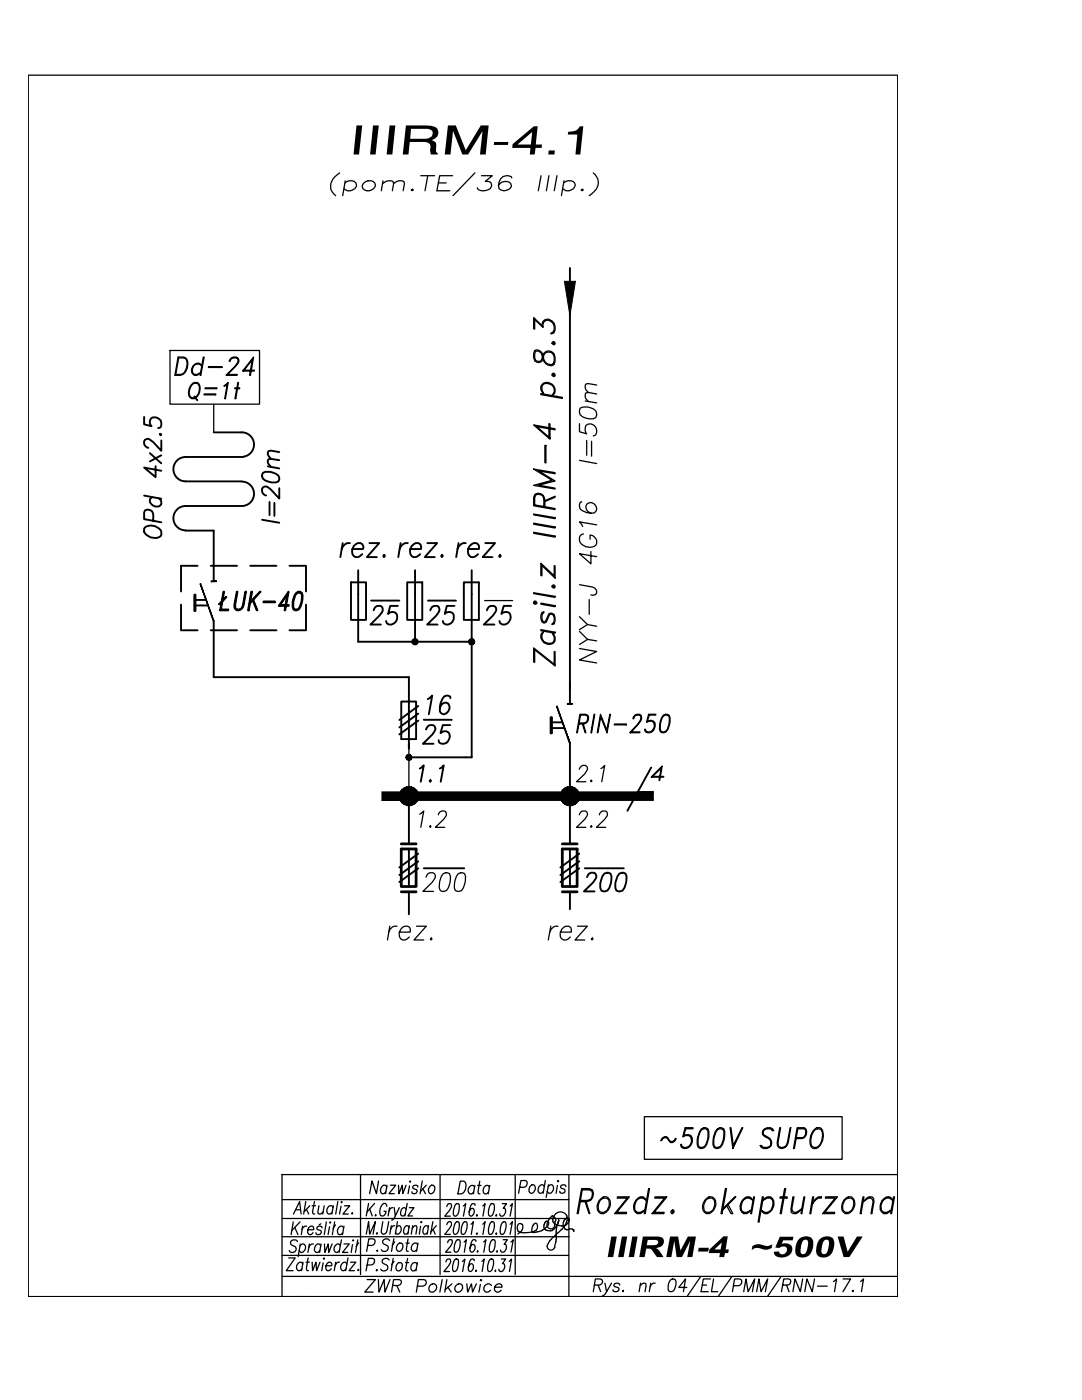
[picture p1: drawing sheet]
<svg xmlns="http://www.w3.org/2000/svg" width="216mm" height="279mm" viewBox="0 0 216 279" stroke-linecap="round" stroke-linejoin="round" font-family="sans-serif">
<!-- layer: 0 -->
<g fill="none" stroke="#000" stroke-width=".25">
<path d="M5.6 15h173.5v243.8h-173.5zM67.8 34.5a3.1 3.1 0 0 0-1.8 3.3l1 1.2M68.8 36.5a1.32 1.32 0 0 1 2.3 .4 1.5 1.5 0 0 1-2.5 .7M68.9 36.1l-.5 2.9M72.6 36.5a1.32 1.32 0 0 1 2.3 .4 1.5 1.5 0 0 1-2.5 .7l-.1-.7zM76.3 36.6a1.89 1.89 0 0 1 2.1-.4l.1 .4-.2 1.5M76.4 36.1l-.3 2M78.5 36.6a1.81 1.81 0 0 1 2.1-.4l.1 .4-.3 1.5M82.1 37.9l.2-.1 .2 .1-.3 .2zM84 35.1h2.7M85.4 35.1l-.6 3M87.5 36.5h1.5"/>
<path d="M90.3 35.1h-2.6l-.5 3h2.6M94.8 34.5l-4.4 4.5M96.1 35.1h2.1l-1.4 1.1 1 .1a.87 .87 0 0 1 0 1.3 1.75 1.75 0 0 1-2.6-.1M102.1 35.5l-.1-.3a1.76 1.76 0 0 0-2.5 1.9 1.17 1.17 0 0 0 1.8 .8l.4-.3 .3-.5a1.19 1.19 0 0 0-1.8-.8l-.7 .8M108 35.1l-.6 3M109.5 35.1l-.5 3M111.1 35.1l-.5 3M112.5 36.5a1.35 1.35 0 0 1 2.3 .4 1.52 1.52 0 0 1-2.5 .7M112.5 36.1l-.5 2.9M116 37.9l.2-.1 .2 .1-.3 .2zM118.4 34.5a2.48 2.48 0 0 1-.4 4.2l-.4 .3M33.9 69.9h17.9v10.8h-17.9z"/>
<path d="M35.5 71.3h1.1a1.21 1.21 0 0 1 .9 1.4 2.04 2.04 0 0 1-2.6 2.2zM35.7 71.4h.9l.5 .2a2.36 2.36 0 0 1-.6 3l-.5 .1h-.9zM38.2 76.8a.94 .94 0 0 1 1.6 0 2.3 2.3 0 0 1-1 2.8 1 1 0 0 1-1.2-1.3l.1-.7zM38.5 76.6l.4-.1 .7 .1a1.94 1.94 0 0 1-.9 2.8l-.7-.2a2.09 2.09 0 0 1 .5-2.6zM38.5 73a.98 .98 0 0 1 1.8 0 1.16 1.16 0 0 0-1.6 0 1.16 1.16 0 0 0-.1 1.6l.2 .1h.5l.7-.3a.98 .98 0 0 1-1.3 .4 .98 .98 0 0 1-.4-1.3zM38.7 79.1l.7 .8h-.1zM40.6 71.3h.1l-.6 3.6h-.2zM40.7 78.6h2.4l-.1 .2h-2.3zM41 77.4h2.3l-.1 .2h-2.3zM41.6 73.2h2.7v.1h-2.7zM44.7 76.9l.8-.6-.5 3.3h-.2l.6-3-.7 .5zM45.3 74.7h2v.2h-2.2l1.7-1.7a1.46 1.46 0 0 0 .6-1.6l-.3-.2h-.6l-.3 .2-.3 .5h-.2a1.06 1.06 0 0 1 1.9-.5 1.3 1.3 0 0 1-.6 1.6l-1.7 1.7"/>
<path d="M46.9 77.4h.9v.2h-1zM47.5 76.3h.1l-.6 3.3h-.1zM48.6 73.9h2.2l-.1 .2h-2.3l2.2-2.8-.6 3.6h-.2l.5-3.1-1.7 2.3M106.5 63.6l1.8 1.7 .2-1.2 .6-.2M106.7 69.9l-.2 .6v.8l.2 .7a.96 .96 0 0 0 1.6-.3l.2-.8a1.08 1.08 0 0 1 1.9-.3l.2 .7v.8l-.2 .6a1.58 1.58 0 0 1-2.1-1.8 1.24 1.24 0 0 0-1.6-1zM106.7 70.2a1.02 1.02 0 0 1 1.4 .6 2.13 2.13 0 0 0 1.9 2.2l.4-.1a1.88 1.88 0 0 0-.4-2.8 1.19 1.19 0 0 0-1.7 .8l-.4 1.1-.4 .2-.8-.4M106.7 63.6v2.1l-.2-.1v-2.2l1.8 1.8M106.9 70l-.2 .6v.8l.2 .6M107.9 78.5l4.3 .8v.2l-4.3-.7zM108.1 76.8a1.55 1.55 0 0 1 2-.2 1.55 1.55 0 0 1 .5 2l-.4 .3a1.42 1.42 0 0 0 .1-1.9 1.42 1.42 0 0 0-2-.2l-.2 .3v.7l.4 .9a1.38 1.38 0 0 1-.4-1.9zM108.3 64.5l.4-.5a1.44 1.44 0 0 1 1.9 1M109.7 64a1.66 1.66 0 0 1 .7 2.3l-.4 .2v.1l.4-.1a1.64 1.64 0 0 0 .2-2 1.64 1.64 0 0 0-1.9-.7l-.4 .3-.2 1"/>
<path d="M110.2 74.6l.2-.1h.2l.2 .5-.2 .2-.2-.1zM110.2 68.3l.2-.1h.2l.2 .4-.2 .2h-.2zM110.2 70.4l.4 .6M110.4 74.7h.2v.2h-.2zM110.4 68.4h.2v.2h-.2zM110.6 72.3l-.4 .5M110.6 66l-.4 .5M119.1 78.6l-1.7-.3-.5 .1-.1 .8 .6 1M119.1 76.8l-1.7-.2h-.5a1.28 1.28 0 0 0 .5 1.7M42.6 80.7v5.6M106.5 93.6l4.3 .7v.2l-3.3-.5 3.3 2-3.3 .8 3.3 .6v.2l-4.3-.7 3.7-1zM108.7 99.9l2.1-.9v.2l-2.1 .9"/>
<path d="M108.7 88.9h.2v3.5l-.2-.1zM109.5 87.4v-2.8h.2v3l-3.2-2.8 4.3 .8v.2l-3.7-.7 2.6 2.3M115.6 84.6v1.6l1.5 .4a1.37 1.37 0 0 1 .1-1.9 1.37 1.37 0 0 1 1.6 .5 1.37 1.37 0 0 1-.1 1.7l-.3 .1M115.6 91.9l3.5 .6M115.8 81.5a2.79 2.79 0 0 1 3.1 .5 1.01 1.01 0 0 1-.5 1.6 3.2 3.2 0 0 1-2.6-.8l-.2-.5zM116.8 80l2.3 .4M117.1 87.9v3M118 88.1v2.9M96.7 119.9h5.6M106.5 118.3l4.3 .7v.2l-4.3-.7zM106.5 106.2l4.3 .8v.2l-4.3-.8zM106.5 104.4l4.3 .8v.2l-4.3-.8z"/>
<path d="M106.5 102.6l4.3 .7v.2l-4.3-.7zM107.9 112.4l2.7 2.5v-2h.2v2.5l-2.7-2.5v2h-.2zM108.5 101.1v-1.4l-.2-.7-.4-.3h-.6l-.4 .1-.2 .5v1.5l4.1 .7v.2l-4.3-.8v-1.6l.2-.6a1.24 1.24 0 0 1 1.3-.1 1.24 1.24 0 0 1 .7 1.1v1.4M110.2 116.9l.2-.2 .2 .1 .2 .4-.2 .2-.2-.1zM110.4 116.9h.2v.3l-.2-.1zM115.6 116.7l2.6 .5a.97 .97 0 0 1 .7 1.4l-.7 .2-.3-.1M116.1 100.1l-.3 .2a1.28 1.28 0 0 0 .5 1.7l.8 .3 .8 .1a1.06 1.06 0 0 0 1.2-1 1.06 1.06 0 0 0-1.2-1.1l-.5 .1a1.11 1.11 0 0 0-.5 1.2 1.11 1.11 0 0 0 1 .8M116.4 106.6l-.3 .1a1.28 1.28 0 0 0 .3 2.2 1.78 1.78 0 0 0 2.7-.4 1.44 1.44 0 0 0-1.4-1.7v.8M117.6 119.6v3M117.9 110.1v2.4l-2.3-2 3.5 .6M119.1 104.7l-3.5-.5 .7 .9M106.5 129.5l4.3 3.4v-2.8l-.2-.1v2.7"/>
<path d="M106.5 120.1l.2-.2 .2 .1 .2 .4-.4 .2zM106.7 129.6v2.6l-.2-.1v-2.8l4.3 3.4M106.7 120.2h.2v.2h-.2zM107.9 125.7l2.9 .5v.2l-2.9-.5zM107.9 120.4l2.9 .5v.2l-2.9-.5zM108.1 126.3l.4-.3a1.43 1.43 0 0 0-.1 1.9 1.43 1.43 0 0 0 2 .3l.2-.4v-.7l-.4-.8a1.25 1.25 0 0 1 .5 1.6 1.25 1.25 0 0 1-1.6 .6 1.55 1.55 0 0 1-1-2.2zM108.1 122.4l.4-.1v-.2l-.4 .1a1.59 1.59 0 0 0 .4 2.1l.4-.1 .8-1.7M108.1 123.9l.4 .2 .4-.1M108.3 122.3l-.2 .6v.6l.2 .6M108.7 124.2l.8-1.7 .5-.1 .6 .3 .2 .6-.2 1.2-.4 .1v-.2l.4-.1M109.5 122.7l.5-.1 .6 .3M110.4 122.7l.2 .6v.6l-.2 .6"/>
<path d="M115.6 129.4l3.5 .6-3.5 1.7 3.5 .6M115.6 126l1.6 1.6M115.6 123.1l1.6 1.5M119.1 127.9l-1.9-.3-1.6 1M119.1 125l-1.9-.4-1.6 1.1M81.6 149.4v9.5M115.5 144.3h1.1a1.03 1.03 0 0 0 .6-1.4l-.4-.2h-1l-.6 3.5h-.1l.6-3.6h1.2l.3 .1a1.15 1.15 0 0 1-.7 1.8h-1M115.6 153.5v-.1a.91 .91 0 0 1 1.4-.5 .72 .72 0 0 1 0 1.1l-.4 .5-1.6 1.5h1.9M116.2 144.5l.6 1.7h.1l-.5-1.7M117.8 155.9l.2-.2 .1 .2-.1 .1zM118.5 142.6h.2l-.7 3.6h-.1zM119.8 142.6l1.3 3.1 .6-3.1h.1l-.7 3.6-1.2-3.1-.6 3.1h-.1z"/>
<path d="M119.9 153.4l.8-.6-.6 3.2M122.6 144.5h2.4v.2h-2.4zM125.8 146.1h1.9l-.1 .1h-1.9l1.6-1.7a1.62 1.62 0 0 0 .5-1.6l-.2-.2h-.6l-.3 .2-.2 .5h-.2a.94 .94 0 0 1 .6-.8 .94 .94 0 0 1 1 .3 1.41 1.41 0 0 1-.5 1.6l-1.6 1.7M128.7 145.7l.4 .4M130.1 155h2.3v.1h-2.5l2.2-2.2-.5 2.9h-.1l.4-2.5-1.8 1.8M130.2 143.9a1.31 1.31 0 0 1-.4 2.2M130.6 144.7l-.2-.6a1.45 1.45 0 0 0-1.4 0l.4-1.5h1.5l-.1 .1h-1.2l-.4 1.2a.98 .98 0 0 1 1.2 0 .98 .98 0 0 1 .3 1.3 1.13 1.13 0 0 1-.8 1 1.13 1.13 0 0 1-1.2-.3l-.1-.3h.1l.1 .3 .9 .2 .4-.2 .4-.6M131.8 145.9l.4 .2 .7-.2M132.3 142.9l.5-.2 .7 .2M132.4 142.7l.4-.1 .7 .1a3.3 3.3 0 0 1-.6 3.4l-.4 .1-.7-.1a3.6 3.6 0 0 1 .6-3.4zM132.5 142.7a3.6 3.6 0 0 0-.6 3.4M133.4 142.7a3.6 3.6 0 0 1-.6 3.4"/>
<path d="M83.7 162.5l.9-.6-.6 3.2M85 175.1a1.01 1.01 0 0 1 .7-.9 1.01 1.01 0 0 1 1.1 .3 1.55 1.55 0 0 1-.6 1.6l-1.8 1.8h2.1M85.9 164.8l.1 .2-.2 .1-.1-.1zM87.5 162.6a.86 .86 0 0 1 .6-.7 .86 .86 0 0 1 .9 .3 1.16 1.16 0 0 1-.5 1.3l-1.6 1.6h1.8M88.4 174.3l.6-.1 .7 .1a3.7 3.7 0 0 1-.6 3.4l-.5 .2-.7-.2a3.7 3.7 0 0 1 .5-3.4zM91.5 174.3l.5-.1 .7 .1a3.7 3.7 0 0 1-.6 3.4l-.5 .2-.7-.2a3.7 3.7 0 0 1 .6-3.4zM115.6 162.6l.4-.6 .8-.1a.72 .72 0 0 1 .2 1.2l-2 2h1.9M117.8 165l.2-.2 .1 .2-.1 .1zM119.6 162.6v-.1a.95 .95 0 0 1 1.4-.5 .83 .83 0 0 1 0 1.1l-2 2h1.9M77.8 184.8l-.5 2.8M79.2 184.8a1.45 1.45 0 0 0-1.6 1.2M79.7 186h2.1a.87 .87 0 0 0-.5-1.2 1.51 1.51 0 0 0-1.6 1 1.51 1.51 0 0 0 .6 1.8h.5l.9-.6"/>
<path d="M83.1 184.8h2l-2.5 2.8h2M85.9 187.4l.2-.2 .1 .2-.2 .2zM109.9 184.8l-.5 2.8M111.4 184.8a1.45 1.45 0 0 0-1.7 1.2M111.8 186h2.2a.87 .87 0 0 0-.5-1.2 1.57 1.57 0 0 0-1.5 .9 1.57 1.57 0 0 0 .1 1.7 1.15 1.15 0 0 0 1.7-.4M115.2 184.8h2l-2.5 2.8h2M118 187.4l.2-.2 .1 .2-.2 .2zM56.3 239.4h57.2M61 239.8l-.4 2.5M62.8 239.8l-.4 2v.4l.4 .1M67.4 239.8l-.4 2.5M68.1 239.9l.1-.1v.2z"/>
<path d="M71.9 234.4v20M75.5 235.7l-.4 2.5-.9-2.5-.4 2.5M77.1 236.9l-.3-.4a.97 .97 0 0 0-.8 .7 .97 .97 0 0 0 .3 1h.3l.4-.4M77.2 236.5l-.3 1.7M77.9 236.5h1.1l-1.4 1.7h1.1M79.5 236.5l.1 1.7 .7-1.7 .1 1.7 .6-1.7M81.7 236.7l-.3 1.5M81.9 235.7l-.1 .2v-.1zM83.4 236.9l-.1-.2a.55 .55 0 0 0-.6-.1 .55 .55 0 0 0-.3 .5l.8 .4a.58 .58 0 0 1-.2 .7 .58 .58 0 0 1-.8-.1v-.3M84.3 235.7l-.5 2.5M84.4 237.3l.5 .9M85.1 236.5l-1.2 1.3"/>
<path d="M85.9 236.7l.5-.2a.97 .97 0 0 1 .3 1.1 .97 .97 0 0 1-.9 .6 1 1 0 0 1 .1-1.5zM87.8 234.4v20M91.8 235.7h.7a1.4 1.4 0 0 1 .1 2.2l-.6 .4h-.6zM94.7 237l-.3-.4a.95 .95 0 0 0-.9 .6 .95 .95 0 0 0 .3 1.1h.3l.4-.4M94.8 236.6l-.3 1.7M95.3 236.6h.7M95.7 235.7l-.3 2.1v.3l.4 .2M97.6 237l-.3-.4a.97 .97 0 0 0-.8 .6 .97 .97 0 0 0 .2 1.1h.3l.5-.4M97.7 236.6l-.3 1.7M102.8 234.4v20M103.7 237h.9a.86 .86 0 0 0 .5-1.3l-1.2-.1-.4 2.5M105.7 236.8l.5-.4h.3a.97 .97 0 0 1 .3 1.1 .97 .97 0 0 1-.9 .6 .84 .84 0 0 1-.2-1.3z"/>
<path d="M108.6 236.8l-.3-.4a.97 .97 0 0 0-.9 .7 .97 .97 0 0 0 .3 1h.3l.4-.3M108.8 235.6l-.4 2.5M109.4 236.8l.4-.4h.3a.97 .97 0 0 1 .3 1.1 .97 .97 0 0 1-.9 .6l-.3-.3M109.4 236.4l-.4 2.6M111.2 236.6l-.2 1.5M111.4 235.6l.1 .1-.1 .2-.1-.2zM112.9 236.8v-.2a.58 .58 0 0 0-.7-.1 .58 .58 0 0 0-.3 .5l.8 .4v.4a.66 .66 0 0 1-1 .2v-.2M115.8 239.6h1.4a1.32 1.32 0 0 0 .9-1.9l-.5-.2h-1.4l-.8 4.7h-.2l.8-5h1.6l.6 .3a1.58 1.58 0 0 1-1 2.3h-1.4M116.8 239.8l.7 2.4h.2l-.8-2.4M119.6 239.6a1.16 1.16 0 0 1 1-.8 1.16 1.16 0 0 1 1.1 .8 1.97 1.97 0 0 1-1.8 2.6 1.65 1.65 0 0 1-.3-2.6zM119.7 239.6a1.05 1.05 0 0 1 1.8 0 1.65 1.65 0 0 1-1.6 2.3l-.3-.2a2.08 2.08 0 0 1 .1-2.1zM123.2 238.9h2.4l-2.5 3h1.9v.3h-2.3l2.5-3.1h-2z"/>
<path d="M127.3 239.1a1.01 1.01 0 0 1 1.7 .5l-.7-.5a1.49 1.49 0 0 0-1.7 1.7l.1 .7 .5 .4h.6l.9-.4a1.16 1.16 0 0 1-1.1 .7 1.16 1.16 0 0 1-1.1-.7 2.23 2.23 0 0 1 .8-2.4zM128.6 222.9h39.4v8.5h-39.4zM129.4 237.2h.2l-.9 5h-.2zM130.7 238.9h2.4l-2.6 3h2v.3h-2.4l2.5-3.1h-1.9zM132.1 227.2l.5-.4h.3l1 1 .6-.2 .3-.4h.1a1.13 1.13 0 0 1-1.1 .8l-.9-1-.6 .2-.3 .4h-.2zM135.9 228.6l.4 .4M137.6 226.6a1.48 1.48 0 0 1-.5 2.4M138 227.4l-.2-.6a1.4 1.4 0 0 0-1.6 0l.5-1.7h1.6v.2h-1.5l-.3 1.3a1.1 1.1 0 0 1 1.4 0 1.1 1.1 0 0 1 .2 1.4 1.29 1.29 0 0 1-.8 1.1 1.29 1.29 0 0 1-1.4-.3l-.1-.4h.2l.1 .4a1.25 1.25 0 0 0 1.8-.6M139.4 228.8l.4 .2 .8-.2M140 225.3l.5-.2 .7 .2a3.9 3.9 0 0 1-.6 3.7l-.5 .2-.8-.2a3.9 3.9 0 0 1 .7-3.7zM140 225.5l.5-.2 .7 .2M140.1 225.3a3.9 3.9 0 0 0-.6 3.7"/>
<path d="M140.6 239.6a1.16 1.16 0 0 1 1.1-.8 1.16 1.16 0 0 1 1.1 .8 1.97 1.97 0 0 1-1.9 2.6 1.65 1.65 0 0 1-.3-2.6zM140.8 239.6a1.01 1.01 0 0 1 1.8 0 2.02 2.02 0 0 1-1 2.3h-.6l-.4-.2a1.98 1.98 0 0 1 .2-2.1zM141.1 225.3a3.9 3.9 0 0 1-.7 3.7M142.5 228.8l.4 .2 .9-.2M143.1 225.5l.5-.2 .8 .2M143.1 225.3l.6-.2 .7 .2a4.1 4.1 0 0 1-.7 3.7l-.5 .2-.7-.2a4.1 4.1 0 0 1 .6-3.7zM143.3 225.3a4 4 0 0 0-.7 3.7M144.2 225.3a4.1 4.1 0 0 1-.6 3.7M144.8 237.2h.2l-.9 5h-.2zM145.7 225.1h.2l.4 3.5 1.8-3.5h.1l-2 4.1zM148.1 239.6a1.16 1.16 0 0 1 1.1-.8 1.16 1.16 0 0 1 1.1 .8l-.8-.5a1.49 1.49 0 0 0-1.6 1.7v.7l.5 .4h.6l.9-.4a1.2 1.2 0 0 1-1.8 .4 1.95 1.95 0 0 1 0-2.3zM150.4 238.9h.2l-.6 3.3h-.2z"/>
<path d="M152.1 238.9h.2l-.9 5h-.1zM152.2 225.7a1.3 1.3 0 0 1 2.2 0h-.3l-.1-.2a1.2 1.2 0 0 0-1.6 .2v.8a2.36 2.36 0 0 1 1.6 1.5 1.22 1.22 0 0 1-.9 1.2 1.22 1.22 0 0 1-1.4-.6h.3l.1 .2a1.3 1.3 0 0 0 1.6-.2 1.08 1.08 0 0 0-.4-1.4l-.7-.4a.85 .85 0 0 1-.4-1.1zM152.2 239.6a1.16 1.16 0 0 1 1.1-.8 1.16 1.16 0 0 1 1.1 .8 1.97 1.97 0 0 1-1.9 2.6l-.6-.7 .7 .4a1.49 1.49 0 0 0 1.6-1.6v-.7l-.5-.5h-.6zM155.6 225.1h.2l-.5 2.9v.6a.95 .95 0 0 0 1.6 0l.2-.6 .6-2.9h.1l-.5 2.9a1.15 1.15 0 0 1-.9 1.2 1.15 1.15 0 0 1-1.3-.6v-.6zM155.7 238.9h1.4l-.1 .2h-1.4zM156.6 237.2h.2l-.9 5h-.2zM158.2 238.9h.2l-.4 2.3 .1 .5 .4 .2h.4l1.1-.7-1.2 1h-.5l-.4-.3-.1-.7zM158.9 227h1.2a1.08 1.08 0 0 0 .4-1.7h-1.3l-.7 3.9h-.2l.8-4.1h1.4a1.24 1.24 0 0 1-.4 2.1h-1.3M160.4 238.9h.2l-.6 3.3h-.2zM162.2 238.9h.2l-.6 3.3h-.2zM162.3 225.7a1.07 1.07 0 0 1 1.6-.4 2.97 2.97 0 0 1-1 3.9h-.6a2.3 2.3 0 0 1-.3-3.1zM162.4 239.6l.9-.7h.6v.2a1.79 1.79 0 0 0-1.8 1.2z"/>
<path d="M162.6 225.5l.5-.2 .8 .2a3.1 3.1 0 0 1-.6 3.3l-.5 .2-.8-.2a3.1 3.1 0 0 1 .6-3.3zM164.7 238.9h2.4l-2.5 3h2l-.1 .3h-2.4l2.5-3.1h-1.9zM168.5 239.6a1.05 1.05 0 0 1 1.8 0 2.13 2.13 0 0 1-1 2.3h-.6l-.3-.2a1.86 1.86 0 0 1 .1-2.1zM168.8 239.1l.5-.2h.6a1.89 1.89 0 0 1 .5 2 1.89 1.89 0 0 1-1.7 1.3 1.41 1.41 0 0 1-.7-1.9l.3-.7zM172.2 238.9h.2l-.6 3.3h-.2zM172.2 239.8l1.2-.9h.6l.3 .2 .1 .7-.4 2.4h-.2l.4-2.4-.1-.4-.3-.3h-.5zM176 239.6a1.2 1.2 0 0 1 1.9-.5l.3 .5-.7-.5a1.63 1.63 0 0 0-1.6 .8 1.63 1.63 0 0 0 .1 1.8l.4 .2h.6l.9-.4a1.2 1.2 0 0 1-1.9 .4 2.03 2.03 0 0 1 0-2.3zM178.3 238.9h.2l-.6 3.3h-.2zM56.3 250.5h57.2M56.3 246.8h57.3M56.3 243.2h57.2M56.3 254.7h122.8"/>
<path d="M57.6 251.1h1.3l-1.8 2.5h1.4M58.5 243.9l-.4 2.5M58.6 242.3l1.2-2.5 .3 2.5M58.8 245l.7 1.4M59 241.4h1M59.4 247.8a.7 .7 0 0 0-1-.4 .7 .7 0 0 0-.3 1l.7 .4a.7 .7 0 0 1 0 1.1 .7 .7 0 0 1-1.1-.3M59.9 248.6l.4-.3a.82 .82 0 0 1 .6 1 .82 .82 0 0 1-1 .5l-.2-.2M59.9 243.9l-1.6 1.6M59.9 248.3l-.4 2.5M60.4 244.7l-.3 1.7M60.4 252.3l-.3-.4a.95 .95 0 0 0-.9 .7 .95 .95 0 0 0 .3 1h.3l.5-.4M60.5 251.9l-.3 1.7"/>
<path d="M60.6 258.8h.1M61.1 251.9h.6M61.1 241.4l.5 .9M61.2 244.7a.91 .91 0 0 0-.9 .7M61.4 245.4h1.2l-.1-.6a.88 .88 0 0 0-1.1 .5 .88 .88 0 0 0 .3 1.1h.3l.5-.4M61.5 251.1l-.4 2 .1 .4 .3 .1M61.7 248.3l-.3 1.7M61.8 240.6l-1.1 1.2M62.3 251.9l.1 1.7 .6-1.7 .2 1.7 .7-1.7M62.3 240.6h.7M62.5 248.3a.91 .91 0 0 0-.9 .7M63.6 240.6l-.1 1.6 .4 .1 .6-.5"/>
<path d="M64 248.6l-.3-.3a.97 .97 0 0 0-.9 .6 .97 .97 0 0 0 .3 1.1h.3l.4-.4M64 244.2l-.3 .2M64.1 248.3l-.3 1.7M64.3 245a.53 .53 0 0 0-.6-.3 .53 .53 0 0 0-.4 .6l.6 .2 .2 .4a.54 .54 0 0 1-.5 .5 .54 .54 0 0 1-.6-.4M64.5 252l-.3 1.6M64.7 251.1v.1l-.1 .1-.1-.1zM64.7 240.6l-.3 1.7M64.7 248.3l.1 1.7 .7-1.7 .1 1.7 .7-1.7M65 252.6h1.2a.5 .5 0 0 0-.1-.5 .5 .5 0 0 0-.5-.2l-.2 .1a1 1 0 0 0-.1 1.6h.3l.5-.4M65.1 243.9l-.4 2.5M65.8 244.8l-.3 1.6M65.9 243.9v.2l-.1-.1z"/>
<path d="M66.4 241l-.1-.3a.89 .89 0 0 0-1 .5 .89 .89 0 0 0 .2 1.1h.3l.5-.4M66.5 240.6l-.3 1.7M66.8 243.9l-.5 2.5M66.9 244.4l-.5 .8M67 251.9l-.3 1.7M67.7 251.9a.83 .83 0 0 0-.8 .7M67.9 248.6l-.3-.3a.95 .95 0 0 0-.9 .6 .95 .95 0 0 0 .3 1.1h.3l.4-.4M68 240.7l-.3 1.6M68.1 247.5l-.4 2.5M68.6 245l-.2-.2a.83 .83 0 0 0-.9 .2 .83 .83 0 0 0-.1 1l.3 .4h.3l.4-.4M68.6 248.3h1.1l-1.4 1.7h1.1M68.6 244.7l-.3 1.7"/>
<path d="M68.7 240.6h1.1l-1.4 1.7h1.1M69.2 252.3l-.3-.4a.95 .95 0 0 0-.9 .7 .95 .95 0 0 0 .3 1h.3l.5-.4M69.4 251.1l-.4 2.5M69.9 251.9h1.1l-1.3 1.7h1M70.2 242.2h.2l-.2 .1zM70.3 248.4l-.2 1.6M70.5 247.5v.2zM71.4 253.5l.1-.2 .1 .2-.1 .1zM71.4 247.5l-.5 2.5M71.6 248l-.6 .8M73.1 246.3l.4-2.5 .3 2.5 1.1-2.5-.5 2.5M73.3 255.4h1.6l-2.1 2.5h1.6"/>
<path d="M73.3 252.4h.8a.7 .7 0 0 0 .6-.5 .7 .7 0 0 0-.3-.8h-.9l-.5 2.5M73.4 248.6h.8a.7 .7 0 0 0 .6-.6 .7 .7 0 0 0-.4-.8h-.8l-.4 2.5M73.5 240.2l-.4 2.5M73.8 241.2l.5 1.5M74.7 240.2l-1.4 1.7M74.9 242.6l.1-.1-.1 .2zM75.1 253.5l.1-.1 .1 .1-.1 .1zM75.1 246.2l.1-.1v.2zM75.2 249.6h.2l-.2 .1zM75.5 255.4l.1 2.5 1-2.5 .2 2.5 1-2.5M76.4 243.8l-.3 2.2a.54 .54 0 0 0 .5 .3 .54 .54 0 0 0 .5-.3l.5-2.2M77.2 240.8l-.3-.6a1 1 0 0 0-1 .9 1.35 1.35 0 0 0 .2 1.6 .77 .77 0 0 0 .9-1h-.4"/>
<path d="M77.7 251.5a.7 .7 0 0 0-1-.4 .7 .7 0 0 0-.3 1l.7 .3a.72 .72 0 0 1 .1 1.1 .72 .72 0 0 1-1.1 0l-.1-.2M77.7 247.6a.7 .7 0 0 0-.9-.3 .7 .7 0 0 0-.3 .9l.7 .4a.72 .72 0 0 1 0 1.1 .72 .72 0 0 1-1.1-.3M77.7 241l-.3 1.7M78.1 244.6l-.3 1.7M78.3 256.6h1.1a.72 .72 0 0 0 .7-.8l-.2-.3-.3-.1h-1.1l-.4 2.5M78.4 241a.83 .83 0 0 0-.8 .7M78.5 251.1l-.5 2.5M78.6 247.2l-.5 2.5M78.6 251.7l-.5 .7M78.7 241l.2 1.7 .8-1.7M78.8 244.6a.83 .83 0 0 0-.9 .7M78.8 247.8l-.6 .8"/>
<path d="M78.9 242.7a1.09 1.09 0 0 1-.7 .8M79.1 245l.4-.4h.3a1 1 0 0 1-.6 1.7l-.3-.3M79.2 256.6l.6 1.3M79.3 248.4a.67 .67 0 0 1 .9-.2 1.01 1.01 0 0 1-.7 1.5 .81 .81 0 0 1-.2-1.3zM79.3 243.8l-.4 2.5M79.4 252.1a.54 .54 0 0 1 .9 .2 .88 .88 0 0 1-.2 1 .88 .88 0 0 1-.9 .2 1.08 1.08 0 0 1 .2-1.4zM80.9 252h.6M81 248.1h.7M81 241.4l-.3-.4a.98 .98 0 0 0-.5 1.7l.5-.1 .2-.3M81.3 240.2l-.5 2.5M81.3 251.1l-.3 2.1v.3l.4 .1M81.4 247.2l-.3 2.1v.3l.4 .1"/>
<path d="M81.6 245l-.3-.4a1.04 1.04 0 0 0-.5 1.7h.2l.5-.3M81.7 241h.9l-1.2 1.7h.9M81.7 244.6l-.3 1.7M82.3 245.1l.5-.5 .4 .1-.2 1.6M82.4 244.6l-.3 1.7M83.2 252.3a.54 .54 0 0 0-.8-.2 1 1 0 0 0-.1 1.5h.3l.5-.3M83.3 256.7h1a.72 .72 0 0 0 .7-.4 .72 .72 0 0 0-.1-.8l-1.4-.1-.4 2.5M83.3 252l-.3 1.6M83.3 248.4l-.1-.2a.88 .88 0 0 0-1.1 .4 .88 .88 0 0 0 .3 1.1h.3l.5-.3M83.4 248.1l-.3 1.6M83.9 244.7l-.2 1.6M84.1 243.8l-.1 .2z"/>
<path d="M85.5 245l-.3-.4a1.04 1.04 0 0 0-.6 1.7h.3l.4-.3M85.5 244.6l-.3 1.7M85.8 256.6a.75 .75 0 0 1 1.1-.2 .75 .75 0 0 1 0 1.1 .76 .76 0 0 1-1.1 .2 .76 .76 0 0 1 0-1.1zM86.4 243.8l-.5 2.5M86.4 245.3l.4 1M87.1 244.6l-1.1 1.2M88.2 255.4l-.4 2.5M89 251.9v-.2a.53 .53 0 0 1 .8-.4l.1 .2a1.16 1.16 0 0 1-.4 1.1l-.9 1.2h1.1M89.2 244.4v-.1a.53 .53 0 0 1 .8-.4l.1 .4-.2 .5-1.2 1.6h1.1M89.2 240.8v-.1a.53 .53 0 0 1 .8-.4l.1 .1a1.16 1.16 0 0 1-.4 1.1l-1 1.2h1.1M89.2 255.4l-.5 2.5M89.3 248l.4-.6h.4l.1 .2a1.16 1.16 0 0 1-.3 1.1l-1 1.2h1.1"/>
<path d="M89.4 256.9l.6 1M90.2 256.2l-1.4 1.2M90.8 251.3h.6l.1 .4a3.1 3.1 0 0 1-.5 1.9l-.4 .2a1.2 1.2 0 0 1-.2-1.5zM90.9 243.9l.5-.1a1.25 1.25 0 0 1 .2 1.5l-.4 .9-.4 .2a1.1 1.1 0 0 1-.2-1.5zM90.9 240.3h.7l.1 .4a2.34 2.34 0 0 1-.8 2h-.1a1.06 1.06 0 0 1-.2-1.4zM91 256.6a.73 .73 0 0 1 1.1-.2 .73 .73 0 0 1 0 1.1 .74 .74 0 0 1-1.1 .2 .74 .74 0 0 1 0-1.1zM91.1 247.5h.7v.4a2.34 2.34 0 0 1-.7 2h-.2a1.2 1.2 0 0 1-.2-1.4zM92.3 251.7l.5-.4-.5 2.5M92.4 240.7l.5-.5-.4 2.5M92.5 243.9l.4-.1a1.25 1.25 0 0 1 .2 1.5l-.4 .9-.4 .2a1.25 1.25 0 0 1-.2-1.5zM92.6 247.9l.5-.5-.5 2.5M93.1 256.2l.2 1.7 .8-1.7 .2 1.7 .8-1.7"/>
<path d="M94 244.3l.5-.5-.5 2.6M94.6 251.6v-.3h-.4a1.77 1.77 0 0 0-.8 1.6v.5l.4 .4a.85 .85 0 0 0 .7-.7 .85 .85 0 0 0-.5-.9l-.2 .1-.4 .6M94.8 240.6v-.3l-.4-.1a1.77 1.77 0 0 0-.8 1.7v.4l.4 .4a.85 .85 0 0 0 .6-.7 .85 .85 0 0 0-.4-.9l-.2 .2-.4 .6M94.9 253.6l.1-.1v.3zM95 247.7l-.1-.2-.4-.1a1.77 1.77 0 0 0-.7 1.7v.4l.3 .4a.85 .85 0 0 0 .7-.7 .85 .85 0 0 0-.4-.9l-.3 .2-.3 .6M95.1 246.2l.1-.1-.1 .3zM95.1 242.6l.1-.1-.1 .2zM95.3 249.7l.1 .1-.1 .1zM95.9 255.5l.1-.1 .1 .1-.1 .1zM95.9 256.3l-.3 1.6M96.2 251.7l.4-.4-.4 2.5M96.3 244.3l.5-.5-.4 2.6"/>
<path d="M96.3 240.7l.5-.5-.4 2.5M96.5 247.9l.5-.5-.5 2.5M97.8 251.3h.6a2.79 2.79 0 0 1-.4 2.3l-.4 .2a1.2 1.2 0 0 1-.2-1.5zM97.9 243.9l.5-.1a1.25 1.25 0 0 1 .2 1.5l-.4 .9-.4 .2a1.25 1.25 0 0 1-.2-1.5zM97.9 240.3h.7a2.79 2.79 0 0 1-.4 2.3l-.4 .1a1.2 1.2 0 0 1-.2-1.4zM98.1 256.6a.86 .86 0 0 0-1.4 0 .86 .86 0 0 0 .3 1.3h.3l.6-.4M98.1 247.5h.6l.1 .4a2.34 2.34 0 0 1-.7 2h-.2a1.2 1.2 0 0 1-.2-1.4zM98.7 256.9h1.4a.59 .59 0 0 0-.3-.6 .59 .59 0 0 0-.6 0 .77 .77 0 0 0-.5 1.2 .77 .77 0 0 0 1.3 0M98.9 253.5v.1l-.1 .2zM99 246.1l.1 .1-.1 .2zM99 242.5l.1 .1-.1 .1zM99.2 249.7l.1 .1-.1 .1z"/>
<path d="M100 251.3h.9l-.6 .9h.2a.98 .98 0 0 1-.7 1.6l-.2-.2-.1-.3M100.2 240.2h.9l-.7 .9h.3a.98 .98 0 0 1-.7 1.6l-.2-.1-.1-.4M100.3 243.9l.4-.1a1.25 1.25 0 0 1 .2 1.5l-.4 .9-.4 .2a1.25 1.25 0 0 1-.2-1.5zM100.4 247.4h.8l-.6 .9h.3a.98 .98 0 0 1-.7 1.6l-.2-.1-.1-.4M101.6 251.7l.5-.4-.4 2.5M101.8 244.3l.4-.5-.4 2.6M101.8 240.7l.4-.5-.4 2.5M102 247.9l.4-.5-.4 2.5M103.3 245.6a3.6 3.6 0 0 0 3.6-.1 .9 .9 0 0 0 0-1.4 1.32 1.32 0 0 0-.6 1.8 3 3 0 0 0 3.2-1.9 .41 .41 0 0 0-.4-.3 .41 .41 0 0 0-.4 .4 .93 .93 0 0 0-.1 1.1 .93 .93 0 0 0 .9 .4 1.95 1.95 0 0 0 1.9-1.4l.1-.7-.5 2.2a7.2 7.2 0 0 1-.3 2.9v.5M103.3 245.6a.87 .87 0 0 1 .6-1.4 1.06 1.06 0 0 1-.1 1.8l-.5 .3M109.1 244.5l.1-.6 .3-.5 .7-.8 .7 .6-.2 1.3M110.6 242.7a1.02 1.02 0 0 0 .4 1.7 1.65 1.65 0 0 0 2.6-.8l-.1-.5"/>
<path d="M113 242.5a2.77 2.77 0 0 1-1.1 3l-.3 .3a7.2 7.2 0 0 0-2.5 2.9M113.2 243a1.45 1.45 0 0 0-.4 2.3l.5 .1 .8-.1 .3 .1M114.4 245.4l.1 .4M114.4 245.4h.1M118.6 256.5h1a.63 .63 0 0 0 .6-.6 .63 .63 0 0 0-.4-.7h-1l-.4 2.6M119.4 256.5l.5 1.3M120.7 256.1l.3 1.7 1-1.7M121 257.8a1.16 1.16 0 0 1-.8 .8M123.7 256.5l-.1-.3a.75 .75 0 0 0-1.1 .3v.2l1 .4v.3a.79 .79 0 0 1-1.1 .3l-.1-.3M124.2 257.7l.1-.2 .1 .2-.1 .1zM127.7 256.6l.7-.5 .5 .1-.2 1.6M127.8 256.1l-.3 1.7"/>
<path d="M129.9 256.1l-.3 1.7M130.7 256.1a.92 .92 0 0 0-1 .7M133.9 255.4l.3-.2 .5 .2a2.15 2.15 0 0 1-.4 2.3 .63 .63 0 0 1-1-.4 2.39 2.39 0 0 1 .6-1.9zM133.9 241.7l.5-.2 .1 .4-.2 .3h-.3l-.1-.3zM134.1 241.7h.2v.2h-.2zM137 256.9h-1.6l1.4-1.7-.4 2.6M139.8 254.8l-2.6 3.8M140.1 256.5h.9M141.7 255.2h-1.4l-.4 2.6h1.4M142.4 255.2l-.4 2.6h1.2M144.2 241.2l2.4-2.3h.2l-2.6 2.6M145.2 240.3l1 1.9h-.3l-.9-1.6"/>
<path d="M146 254.8l-2.6 3.8M146.4 256.6h.9a.7 .7 0 0 0 .7-.6 .7 .7 0 0 0-.5-.8h-.9l-.5 2.6M148.4 257.8l.5-2.6 .4 2.6 1.3-2.6-.5 2.6M151 257.8l.4-2.6 .5 2.6 1.3-2.6-.5 2.6M155.8 254.8l-2.6 3.8M156.2 256.5h1a.64 .64 0 0 0 .6-.6 .64 .64 0 0 0-.4-.7h-1l-.5 2.6M156.9 256.5l.6 1.3M160.2 255.2l-.5 2.6-1.1-2.6-.4 2.6M162.5 255.2l-.4 2.6-1.1-2.6-.4 2.6M163.1 256.7h2M166.3 255.7l.6-.5-.4 2.6M168.2 255.2h1.5l-1.5 2.6"/>
<path d="M170.1 257.7l.1-.2 .1 .2-.1 .1zM171.7 255.7l.6-.5-.4 2.6"/>
</g>
<!-- layer: LINIE -->
<path d="M56.2 234.4h122.8M56.3 234.4v24.4M113.5 234.4v24.4M179.1 234.4v24.4M60.5 258.8h.1" fill="none" stroke="#000" stroke-width=".25"/>
<!-- layer: 0 -->
<g fill="#000">
<path d="M71.1 25h1.2l-.7 5.8h-1.1zM74.4 25h1.2l-.7 5.8h-1.1zM77.7 25h1.2l-.6 5.8h-1.2zM89.4 25h1.5l2 5 3-5h1.6l-.6 5.8h-1.1l.5-4.6-2.9 4.6h-1.1l-1.9-4.7-.5 4.7h-1.2zM98.6 28.3h2.8v.6h-2.9zM109.5 30h1.2l-.1 .8h-1.2zM113.4 26.3l1.1-.1a1.83 1.83 0 0 0 1.2-1h.7l-.6 5.6h-1l.4-3.9h-1.9zM122 246.8h1.1l-.7 4.1h-1.1zM124.1 246.8h1.1l-.8 4.1h-1.1zM126.2 246.8h1l-.7 4.1h-1.1zM133.7 246.8h1.6l.5 2.8 1.5-2.8h1.6l-.8 4.1h-1l.6-3.3-1.6 3.3h-1.1l-.5-3.3-.5 3.3h-1.1zM139.4 249h2l-.1 .8h-2z"/>
<path d="M150.1 248.7l1-.4 2.1 .4 .9-.4-.1 .8-.8 .3h-.7l-1.5-.4-1 .4zM155.6 246.8h2.7l-.1 .7h-1.9l-.3 .8 1-.2 .7 .3 .2 .2 .2 .4v.6l-.5 .8-1 .5h-1.3l-.7-.5-.2-.6 1.1-.1a.81 .81 0 0 0 .9 .6 .81 .81 0 0 0 .6-1 .86 .86 0 0 0-.7-.6 .86 .86 0 0 0-.8 .4l-.8-.1zM167.1 246.8h1.2l.8 3 1.9-3h1.1l-2.6 4.1h-1.2z"/>
<path d="M81 25h4.2l1 .2a1.37 1.37 0 0 1 1.3 1.2 1.37 1.37 0 0 1-1.1 1.5l-.2 .1a1.23 1.23 0 0 1 .8 1.7v.5l.4 .5-.1 .1h-1.3l-.2-.9a1.05 1.05 0 0 0 0-1.2 1.05 1.05 0 0 0-1.1-.4h-2.9l-.3 2.5h-1.1zM82 25.7l-.2 2h2.9a1.27 1.27 0 0 0 1.6-1.5l-.3-.3-.7-.2z"/>
<path d="M102.3 28.8l4.2-3.6h.8l-.4 3.6h1.2v.7h-1.2l-.2 1.3h-1l.1-1.3h-3.6zM103.3 28.8h2.6l.3-2.5z"/>
<path d="M128.3 246.8h3l.8 .2 .4 .5-.2 .9-.5 .4-.9 .3 .6 .4 .9 1.4h-1.3l-1-1.4-.5-.3h-.6l-.4 1.7h-1zM129.3 247.5l-.3 1h1.4a.68 .68 0 0 0 .7-.1 .68 .68 0 0 0 .1-.8l-.3-.1z"/>
<path d="M141.6 249.4l2.8-2.7h.8l-.4 2.7h.6l-.1 .7h-.6l-.2 .8h-1l.2-.8h-2.3zM142.6 249.4h1.2l.2-1.4z"/>
<path d="M159.4 247.4l.6-.5 .7-.2 .8 .1 .5 .4 .3 .5-.1 1.4-.3 .9-.6 .7-.6 .2-.8 .1-.5-.2-.6-.4-.1-.5v-1l.3-1zM160.3 247.5l-.4 .8-.2 1.4a.62 .62 0 0 0 .7 .6 .62 .62 0 0 0 .6-.7l.3-1.6a.57 .57 0 0 0-.4-.6 .57 .57 0 0 0-.6 .1z"/>
<path d="M163.7 247.2l.9-.4 .7-.1 .7 .3 .3 .4 .2 1.2-.3 1-.4 .7-.7 .5-1.3 .1-.4-.1-.4-.5-.2-.6 .1-.9 .3-.9zM164.5 247.5l-.4 .8-.2 1.4a.64 .64 0 0 0 .7 .6 .64 .64 0 0 0 .6-.8l.2-1.5a.55 .55 0 0 0-.3-.6 .55 .55 0 0 0-.6 .1z"/>
</g>
<!-- layer: LINIA -->
<path d="M109.2 248.7a.74 .74 0 0 0 .6 .8 .74 .74 0 0 0 .9-.6M110.6 242.7a1.42 1.42 0 0 1 1.3-.8 1.42 1.42 0 0 1 1.2 .8M110.7 244.5a.74 .74 0 0 1-.7 .8 .74 .74 0 0 1-.8-.7" fill="none" stroke="#000" stroke-width=".25"/>
<!-- layer: 0 -->
<g fill="none" stroke="#000" stroke-width=".38">
<path d="M113.7 53.5v87M28.8 83.2v1.5l1.4 .4a1.01 1.01 0 0 1-.2-1.3 1.01 1.01 0 0 1 1.2-.5 1.24 1.24 0 0 1 .7 2.1h-.3M28.8 98.9l3.4 .6M29.9 90.4l2.3 2.1M30.4 99.2a.86 .86 0 0 0-.6 .8 .86 .86 0 0 0 .6 .8 1.18 1.18 0 0 0 1.8-.2v-.5l-.5-.6M31 93v2.2l-2.2-1.9 3.4 .7M31.9 86.7l.2-.1 .1 .2-.1 .1zM32.2 87.9v2.1l-1.6-1.8a1.21 1.21 0 0 0-1.7-.4 1.03 1.03 0 0 0 .7 1.6M32.2 90.9l-2.3 1.2M42.6 86.3h5.7a2.43 2.43 0 0 1 2.4 2.3 2.43 2.43 0 0 1-2.1 2.5M48.3 96.1a2.43 2.43 0 0 1 2.4 2.3 2.43 2.43 0 0 1-2.1 2.6h-11.6a2.43 2.43 0 0 0-2.4 2.4 2.43 2.43 0 0 0 2.4 2.4M48.5 91.2h-11.5a2.43 2.43 0 0 0-2.4 2.4 2.43 2.43 0 0 0 2.4 2.5h11.2"/>
<path d="M52.5 94.4a2.93 2.93 0 0 1 3.1 .5l.1 .5-.1 .7a2.93 2.93 0 0 1-3.1-.6l-.2-.4zM53.4 93.1l2.3 .4M55.7 97.4v2.1l-1.6-1.8a1.11 1.11 0 0 0-1.6-.4l-.2 .3a1.02 1.02 0 0 0 .8 1.3M55.7 91.8l-2.1-.2-.2 .3v.4l.7 .9M55.7 90.2l-1.6-.3-.5 .1-.2 .3v.4l.7 .9M28.9 105.3a2.23 2.23 0 0 1 3.3 .8v.6a1.88 1.88 0 0 1-2.9 .1 1.05 1.05 0 0 1-.4-1.5zM30.6 103.9v-1.3a1.09 1.09 0 0 0-1.7-.7l-.1 .4v1.3l3.4 .6M37 105.9h5.6v10.1M38.8 118.7v3.2M38.8 119.7h2.2M38.9 118.7v3.2M39 118.7v3.2"/>
<path d="M44.6 118.1h.1l-.6 3.5h1.5l-.1 .2h-1.6zM45.1 119.1h.1l-1.5 1.5zM47.3 118.1h.1l-.5 2.6 .1 .8a.88 .88 0 0 0 1.3-.2l.7-3.2h.1l-.5 2.6a1.08 1.08 0 0 1-1.6 .9l-.2-.3v-.6zM50.1 118.1h.2l-.7 3.7h-.1zM50.4 119.7l.8 2.1h.2l-.9-2.1M52.3 103.7l3.4 .6M53.8 100.2v2.6M54.8 100.3v2.7M59.1 118.5l.4-.2 .7 .2M59.2 118.3l.4-.2 .6 .2a3.9 3.9 0 0 1-.6 3.3l-.4 .2-.6-.2a3.6 3.6 0 0 1 .6-3.3zM59.3 118.3a3.9 3.9 0 0 0-.6 3.3M60.1 118.3a3.9 3.9 0 0 1-.6 3.3"/>
<path d="M68.4 108.4l-.5 2.8M69.8 108.4a1.56 1.56 0 0 0-1.6 1.2M70 116.2h3v7.5h-3zM70.3 109.6h2.1a.92 .92 0 0 0-.5-1.2 1.55 1.55 0 0 0-1.5 1 1.55 1.55 0 0 0 .5 1.8h.6l.8-.6M71.5 113.8v14.3h22.6M73.7 108.4h2l-2.5 2.8h2M74.1 119.9h5.6M76.5 111l.2-.2 .1 .2-.2 .2zM79.9 108.4l-.4 2.8M81.3 116.2h3v7.5h-3zM81.4 108.4a1.56 1.56 0 0 0-1.7 1.2M81.9 109.6h2.1a.92 .92 0 0 0-.5-1.2 1.55 1.55 0 0 0-1.6 1 1.55 1.55 0 0 0 .6 1.8h.5l.8-.6"/>
<path d="M82.8 113.8v14.3M85.3 108.4h1.9l-2.4 2.8h2M85.4 119.9h5.6M88 111l.2-.2 .2 .2-.2 .2zM91.5 108.4l-.5 2.8M92.6 116.2h3v7.5h-3zM92.9 108.4a1.56 1.56 0 0 0-1.6 1.2M93.4 109.6h2.2a.92 .92 0 0 0-.5-1.2 1.53 1.53 0 0 0-1.6 1 1.53 1.53 0 0 0 .5 1.8h.5l.9-.6M94.1 113.8v37.3h-12.5M96.8 108.4h2l-2.5 2.8h2M99.6 111l.2-.2 .1 .2-.2 .2zM38.8 120.8h2.7"/>
<path d="M42.6 124v11.1h39v14.4M49.9 120.2l2.1-2.1-2.1 2.3M52.6 120h2.2v.2h-2.3zM55.8 120.7h1.8v.2h-2l2-2.8-.7 3.7h-.1l.5-3.2-1.5 2.3M58.6 121.5l.3 .1 .7-.1M74.6 121.8a.99 .99 0 0 1 .6-.8 .99 .99 0 0 1 1.1 .3 1.36 1.36 0 0 1-.6 1.6l-1.8 1.7h2.1M79.4 120.9h-1.5l-.5 1.6a1.04 1.04 0 0 1 1.4-.2 1.04 1.04 0 0 1 .4 1.3 1.2 1.2 0 0 1-.8 1 1.2 1.2 0 0 1-1.3-.3l-.1-.4M85.4 139.5l.8-.7-.6 3.8M85.9 121.8a.99 .99 0 0 1 .7-.8 .99 .99 0 0 1 1 .3 1.41 1.41 0 0 1-.5 1.6l-1.9 1.7h2.1M89.9 139.3l-.1-.3-.4-.2-.8 .2a4 4 0 0 0-.8 3l.2 .3 .4 .3a1.36 1.36 0 0 0 1-2.2 1.07 1.07 0 0 0-1.6 .9M90.7 120.9h-1.5l-.5 1.6a1.04 1.04 0 0 1 1.4-.2 1.04 1.04 0 0 1 .4 1.3 1.2 1.2 0 0 1-.8 1 1.2 1.2 0 0 1-1.3-.3v-.4M97.2 121.8a1.01 1.01 0 0 1 .7-.9 1.01 1.01 0 0 1 1 .4 1.55 1.55 0 0 1-.5 1.6l-1.9 1.7h2.2"/>
<path d="M102 120.9h-1.5l-.5 1.6a1.04 1.04 0 0 1 1.4-.3 1.04 1.04 0 0 1 .4 1.4 1.2 1.2 0 0 1-.8 1 1.2 1.2 0 0 1-1.2-.3l-.1-.4M80.1 140h2.9v7.5h-2.9zM81.6 158.9v9.5M83.5 140.9l-3.8 2.8M83.5 142.4l-3.8 2.8M83.5 143.8l-3.8 2.8M83.7 153.4l.9-.6-.6 3.2M84.6 143.7h5.5M85 145.6l.1-.2a1.03 1.03 0 0 1 1.6-.5 .93 .93 0 0 1-.1 1.2l-2.2 2.3h2.1M85.9 155.7l.1 .2-.2 .1-.1-.1zM87.8 153.4l.7-.6-.6 3.2M89.8 144.7h-1.4l-.5 1.6a1.04 1.04 0 0 1 1.4-.3 1.04 1.04 0 0 1 .4 1.4 1.23 1.23 0 0 1-.8 1 1.23 1.23 0 0 1-1.3-.3l-.1-.4"/>
<path d="M109.9 143.1v3.3M110 144.2h2.1M110 145.3h2.6M110 143.1v3.3M110.1 143.1v3.3M113.7 148.4v20M129.9 153.2l-4.7 8.6M81.6 178v4.5M81.6 169.4v7.5M83.5 170.4l-3.8 2.7M83.5 173.3l-3.8 2.7M83.5 171.9l-3.8 2.7"/>
<path d="M84.6 173.3h8M113.7 169.4v7.5M113.7 178v3.5M115.6 170.4l-3.8 2.7M115.6 173.3l-3.8 2.7M115.6 171.9l-3.8 2.7M116.7 173.3h7.8M117.2 175.1a.99 .99 0 0 1 .6-.9 .99 .99 0 0 1 1.1 .3 1.41 1.41 0 0 1-.6 1.6l-1.8 1.8h2.1M120.6 174.3l.5-.1 .7 .1a3.7 3.7 0 0 1-.6 3.4l-.5 .2-.7-.2a3.4 3.4 0 0 1 .6-3.4zM123.6 174.3l.5-.1 .7 .1a3.7 3.7 0 0 1-.6 3.4l-.5 .2-.7-.2a3.4 3.4 0 0 1 .6-3.4z"/>
</g>
<g fill="#000" stroke="#000" stroke-width=".2">
<path d="M112.6 56.1h2.2l-1.1 6.9z"/>
<path d="M42.1 115.9v.2l1.1-.2zM42.1 116.1l1.1-.2v.2z"/>
<path d="M39.9 116.5l2.7 7.5h.1zM39.9 116.5h.2l2.6 7.5z"/>
<path d="M82.2 128.1h.6l-.5 .3zM82.3 128.4l.5-.3zM82.3 128.4l.5-.3-.3 .5z"/>
<path d="M82.8 128.1v.6l-.3-.1zM82.8 128.1v.6zM82.8 128.1l.3 .5-.3 .1zM82.8 128.1l.3 .5 .2-.2z"/>
<path d="M82.5 127.6l.3-.1v.6zM82.5 127.6l.3 .5zM82.3 127.8l.2-.2 .3 .5zM82.3 127.8l-.1 .3h.6z"/>
<path d="M82.8 128.1h.6l-.1 .3zM82.8 128.1h.6z"/>
<path d="M82.8 128.1h.6l-.1-.3zM83.1 127.6l.2 .2-.5 .3zM82.8 127.5v.6l.3-.5z"/>
<path d="M93.5 128.1h.6l-.5 .3zM93.6 128.4l.5-.3zM93.6 128.4l.5-.3-.3 .5zM94.1 128.1l-.3 .5zM94.1 128.1v.6l-.3-.1zM94.1 128.1v.6l.3-.1z"/>
<path d="M93.8 127.6l.3 .5v-.6zM93.8 127.6l.3 .5-.5-.3zM93.6 127.8l.5 .3zM93.6 127.8l.5 .3h-.6z"/>
<path d="M94.1 128.1l.3 .5 .2-.2zM94.1 128.1h.6l-.1 .3zM94.1 128.1h.6z"/>
<path d="M94.1 128.1h.6l-.1-.3zM94.4 127.6l.2 .2-.5 .3zM94.1 127.5v.6l.3-.5z"/>
<path d="M76.2 158v1.7l54.2-1.7zM76.2 159.7l54.2-1.7v1.7z"/>
<path d="M81.3 150.6l-.2 .2 .5 .3zM81.1 150.8l.5 .3h-.6zM81 151.1h.6zM81 151.1h.6l-.5 .3zM81.1 151.4l.2 .3 .3-.6z"/>
<path d="M81.6 151.1l-.3 .6h.3zM81.6 151.1l.3 .6h-.3z"/>
<path d="M81.6 151.1l.5 .3-.2 .3zM81.6 151.1l.5 .3zM81.6 151.1h.6l-.1 .3z"/>
<path d="M81.6 151.1l.5-.3 .1 .3zM81.6 151.1l.5-.3zM81.9 150.6l.2 .2-.5 .3zM81.9 150.6l-.3 .5zM81.6 150.6h.3l-.3 .5zM81.3 150.6l.3 .5v-.5z"/>
<path d="M81.8 158.9h1.7v.5zM81.8 158.9h1.7zM81.8 158.9l1.7-.5v.5zM81.8 158.8l1.7-.4zM81.8 158.8l1.5-.9 .2 .5zM81.8 158.8l1.5-.9zM82.9 157.5l.4 .4-1.5 .9zM82.9 157.5l-1.1 1.3zM82.6 157.2l.3 .3-1.2 1.3zM82.6 157.2l-.9 1.6zM82.1 157l.5 .2-.9 1.5zM82.1 157l-.5 1.7zM81.6 157h.5l-.5 1.7zM81.6 157v1.7zM81.1 157h.5v1.7zM81.1 157l.5 1.7zM80.7 157.2l.4-.2 .4 1.7zM80.7 157.2l.8 1.5zM80.2 157.5l.5-.3 .8 1.5zM80.2 157.5l1.3 1.2zM80.2 157.5l1.3 1.3-1.6-.9zM79.9 157.9l1.6 .9zM79.9 157.9l1.5 .9-1.7-.4zM79.7 158.4l1.7 .4zM79.7 158.4l1.7 .4-1.7 .1zM79.7 158.9l1.7-.1zM79.7 158.9h1.7l-1.7 .5zM79.7 159.4l1.7-.5zM79.7 159.4l1.7-.5-1.5 1zM79.9 159.9l1.5-1zM79.9 159.9l1.5-.9-1.2 1.2zM81.4 159l-1.2 1.2zM80.2 160.2l1.3-1.2-.8 1.5zM81.5 159l-.8 1.5zM81.5 159.1l-.4 1.7-.4-.3zM81.5 159.1l-.4 1.7zM81.5 159.1l.1 1.7h-.5zM81.5 159.1l.1 1.7zM81.6 159.1l.5 1.7h-.5zM81.6 159.1l.5 1.7zM81.6 159.1l1 1.4-.5 .3zM81.6 159.1l1 1.4zM81.7 159.1l1.2 1.1-.3 .3zM81.7 159l1.2 1.2zM81.7 159l1.6 .9-.4 .3zM81.7 159l1.6 .9zM81.8 159l1.7 .4-.2 .5zM81.8 159l1.7 .4z"/>
<path d="M113.2 140.4v.2l1-.2zM113.2 140.6l1-.2v.2z"/>
<path d="M111.1 140.9l2.5 7.5h.2zM111.1 140.9h.1l2.6 7.5z"/>
<path d="M113.9 158.9h1.8l-.1 .5zM113.9 158.9h1.8zM113.9 158.9l1.7-.5 .1 .5zM113.9 158.8l1.7-.4zM113.9 158.8l1.5-.9 .2 .5zM113.9 158.8l1.5-.9zM115.1 157.5l.3 .4-1.5 .9zM115.1 157.5l-1.2 1.3zM114.7 157.2l.4 .3-1.3 1.3zM114.7 157.2l-.9 1.6zM114.2 157l.5 .2-.9 1.5zM114.2 157l-.4 1.7zM113.7 157h.5l-.4 1.7zM113.7 157l.1 1.7zM113.2 157h.5v1.7zM113.2 157l.5 1.7zM112.7 157.2l.5-.2 .5 1.7zM112.7 157.2l1 1.5zM112.4 157.5l.3-.3 .9 1.5zM112.4 157.5l1.2 1.2zM112.4 157.5l1.2 1.3-1.5-.9zM112.1 157.9l1.5 .9zM112.1 157.9l1.5 .9-1.7-.4zM111.9 158.4l1.7 .4zM111.9 158.4l1.7 .4-1.8 .1zM111.8 158.9l1.8-.1zM111.8 158.9h1.8l-1.7 .5zM111.9 159.4l1.7-.5zM111.9 159.4l1.7-.5-1.5 1zM112.1 159.9l1.5-1zM112.1 159.9l1.5-.9-1.2 1.2zM113.6 159l-1.2 1.2zM112.4 160.2l1.2-1.2-.9 1.5zM113.6 159l-.9 1.5zM113.6 159.1l-.4 1.7-.5-.3zM113.6 159.1l-.4 1.7zM113.7 159.1v1.7h-.5zM113.7 159.1v1.7zM113.7 159.1l.5 1.7h-.5zM113.7 159.1l.5 1.7zM113.8 159.1l.9 1.4-.5 .3zM113.8 159.1l.9 1.4zM113.8 159.1l1.3 1.1-.4 .3zM113.8 159.1l1.3 1.1zM113.8 159l1.6 .9-.3 .3zM113.8 159l1.6 .9zM113.9 159l1.7 .4-.2 .5zM113.9 159l1.7 .4z"/>
</g>
<path d="M80.1 169.4h2.9v7.5h-2.9zM80.1 178h2.9M80.1 168.4h2.9M112.2 169.4h3v7.5h-3zM112.2 178h3M112.2 168.4h3" fill="none" stroke="#000" stroke-width=".55"/>
<!-- layer: KRESKOWA2 -->
<path d="M39.4 112.9h-3.3v5.1M42.1 112.9h5.2M49.9 112.9h5.3M57.8 112.9h3.3v5.1M36.1 120.7v5.1h3.3M42.1 125.8h5.2M49.9 125.8h5.3M61.1 120.7v5.1h-3.3" fill="none" stroke="#000" stroke-width=".38"/>
</svg>
